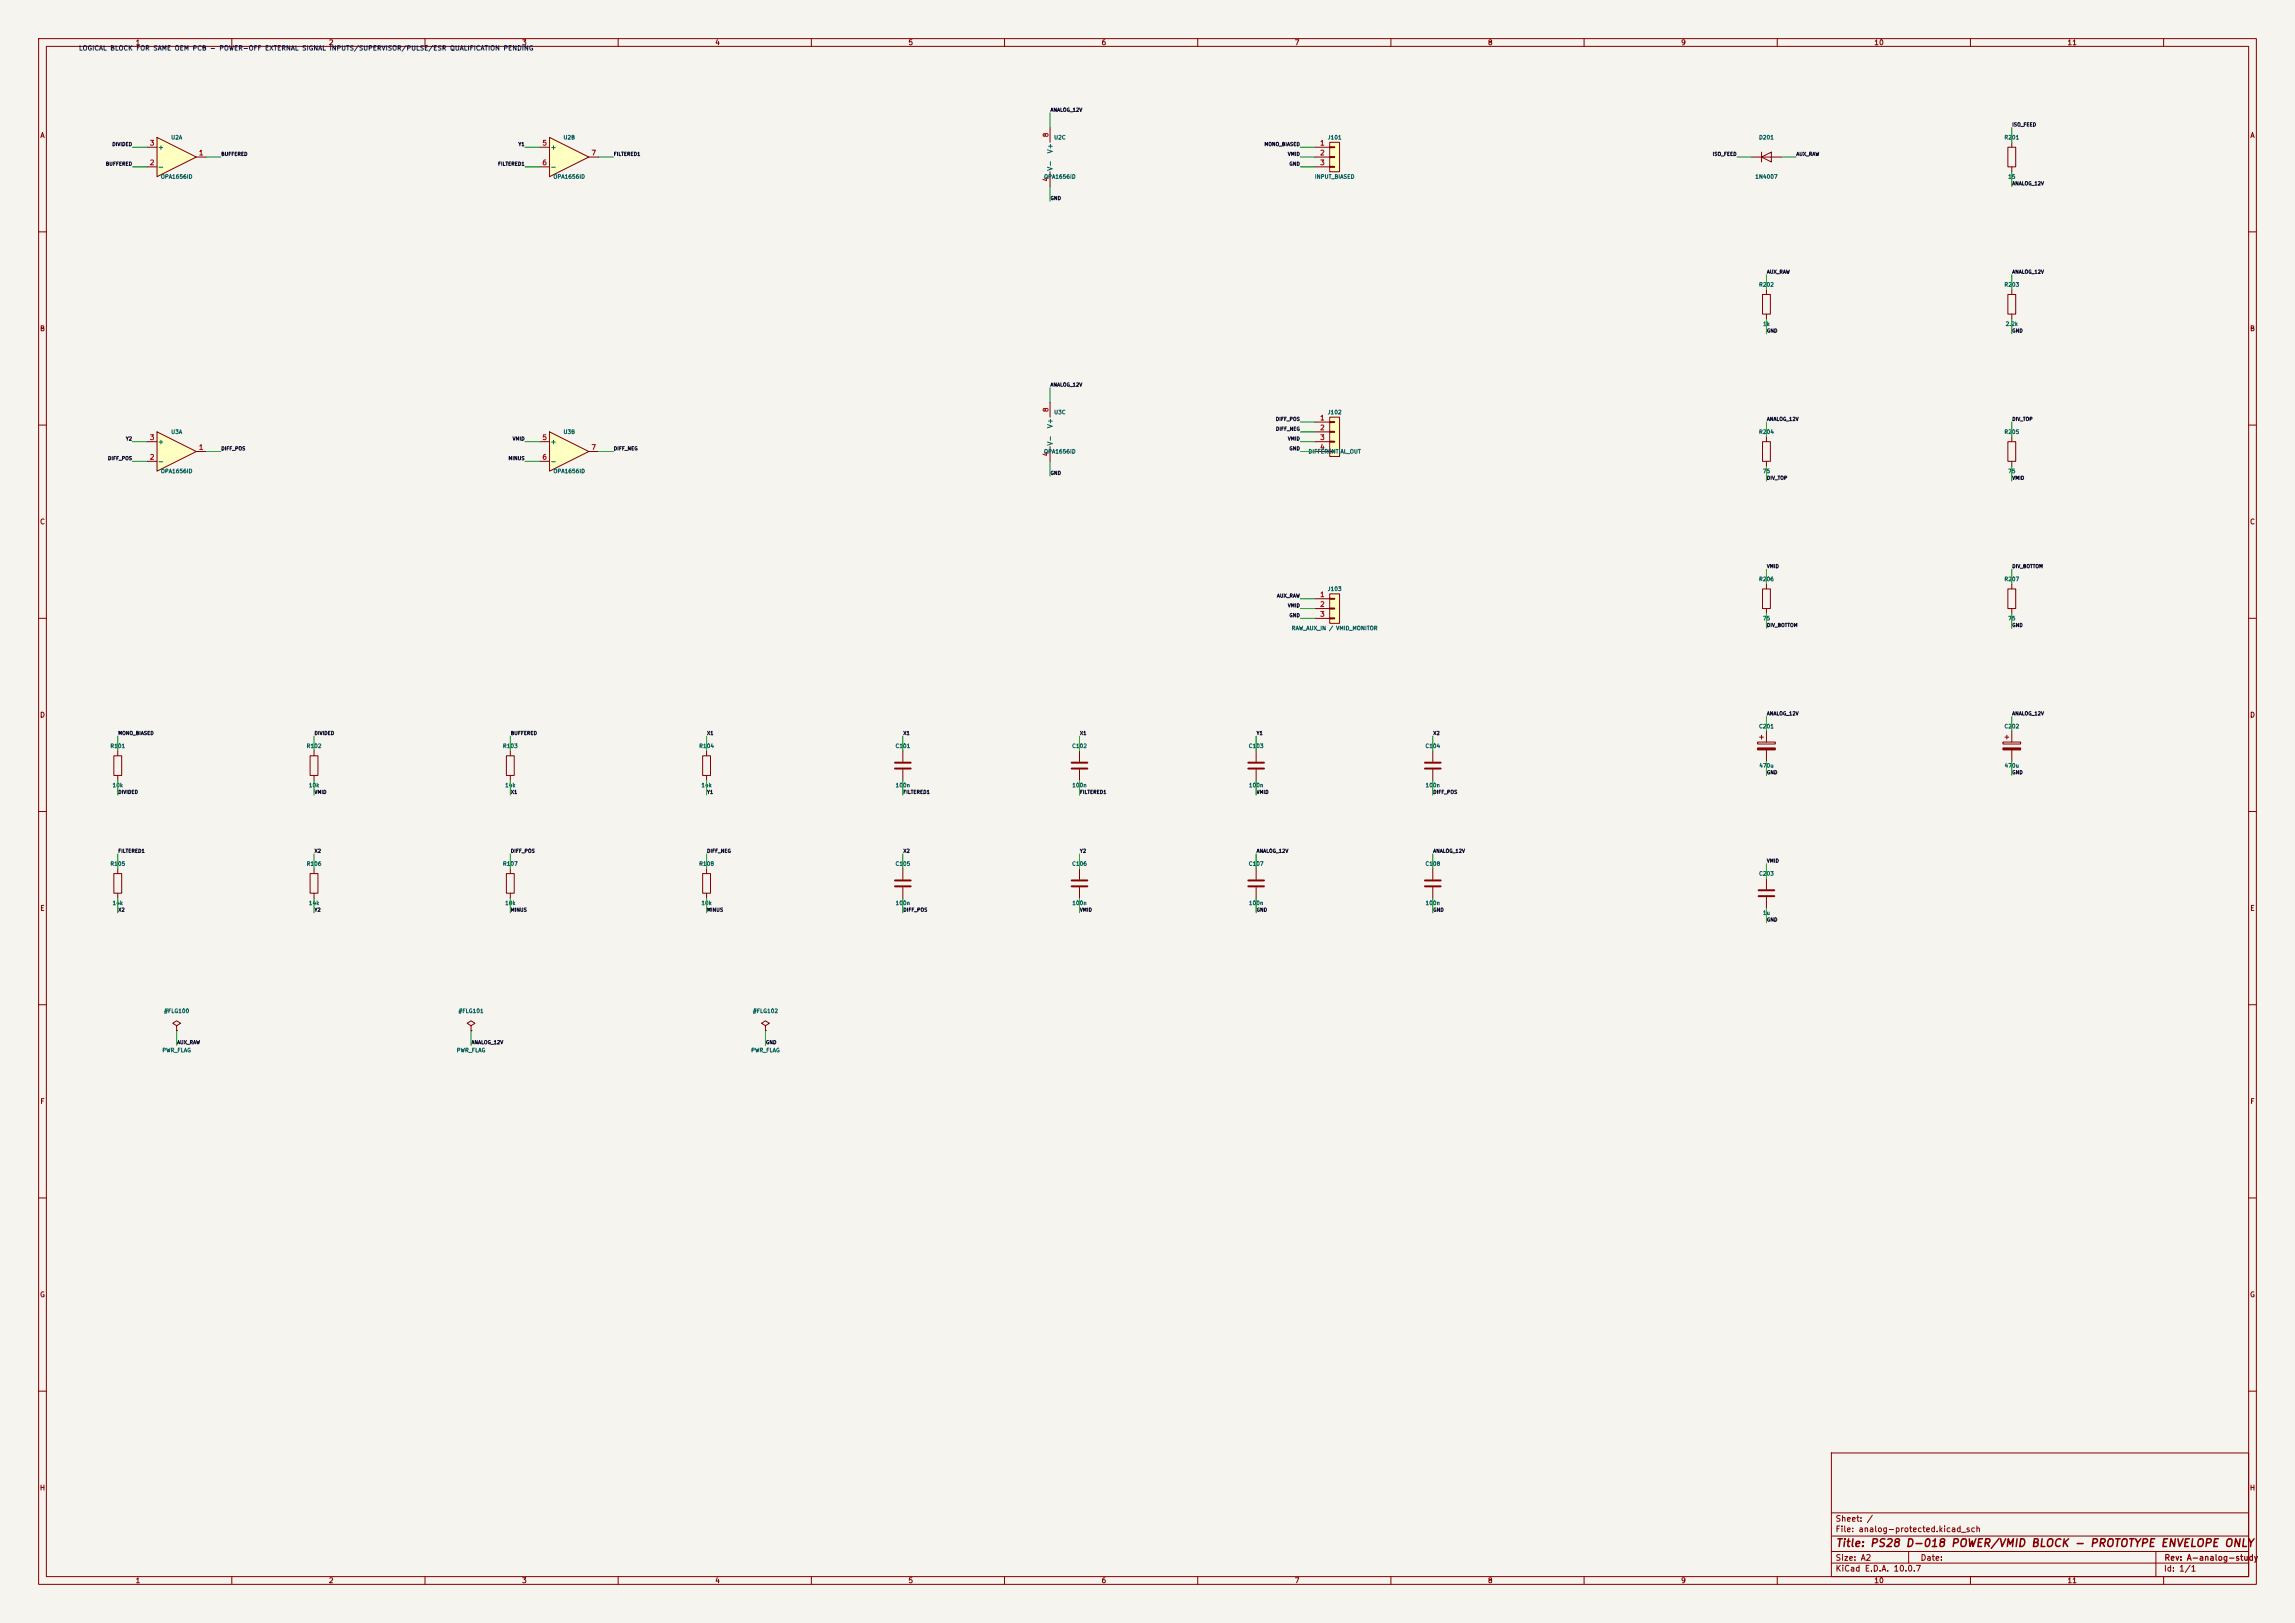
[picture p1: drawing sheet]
<svg xmlns="http://www.w3.org/2000/svg" width="594mm" height="420mm" viewBox="0 0 594 420" stroke-linecap="round" stroke-linejoin="round" font-family="sans-serif">
<defs><g id="words">
<text font-size="2" fill="#840000" x="475" y="400.8">Title: PS28 D-018 POWER/VMID BLOCK - PROTOTYPE ENVELOPE ONLY</text>
<g font-size="1.5" fill="#840000">
<text x="475" y="394.1">Sheet: /</text>
<text x="475" y="396.8">File: analog-protected.kicad_sch</text>
<text x="475" y="407">KiCad E.D.A. 10.0.7</text>
<text x="475" y="404.2">Size: A2</text>
<text x="497" y="404.2">Date:</text>
<text x="560" y="407">Id: 1/1</text>
<text x="560.1" y="404.2">Rev: A-analog-study</text>
</g>
<g font-size="1.3" fill="#840000">
<text x="35" y="12">1</text>
<text x="85" y="12">2</text>
<text x="135" y="12">3</text>
<text x="185" y="12">4</text>
<text x="235" y="12">5</text>
<text x="285" y="12">6</text>
<text x="335" y="12">7</text>
<text x="385" y="12">8</text>
<text x="435" y="12">9</text>
<text x="485" y="12">10</text>
<text x="535" y="12">11</text>
<text x="10.3" y="36">A</text>
<text x="582.3" y="36">A</text>
<text x="10.2" y="86">B</text>
<text x="582.2" y="86">B</text>
<text x="10.2" y="136">C</text>
<text x="582.2" y="136">C</text>
<text x="10.2" y="186">D</text>
<text x="582.2" y="186">D</text>
<text x="10.3" y="236">E</text>
<text x="582.3" y="236">E</text>
<text x="10.3" y="286">F</text>
<text x="582.3" y="286">F</text>
<text x="10.2" y="336">G</text>
<text x="582.2" y="336">G</text>
<text x="10.2" y="386">H</text>
<text x="582.2" y="386">H</text>
<text x="35" y="410">1</text>
<text x="85" y="410">2</text>
<text x="135" y="410">3</text>
<text x="185" y="410">4</text>
<text x="235" y="410">5</text>
<text x="285" y="410">6</text>
<text x="335" y="410">7</text>
<text x="385" y="410">8</text>
<text x="435" y="410">9</text>
<text x="485" y="410">10</text>
<text x="535" y="410">11</text>
</g>
<g font-size="1.3" fill="#a90000">
<text x="271.6" y="35.7" transform="rotate(-90 271.6 35.7)">8</text>
<text x="38.6" y="38">3</text>
<text x="51.3" y="40.5">1</text>
<text x="140.2" y="38">5</text>
<text x="152.9" y="40.5">7</text>
<text x="341.5" y="38">1</text>
<text x="341.5" y="40.5">2</text>
<text x="38.6" y="43">2</text>
<text x="140.2" y="43">6</text>
<text x="271.6" y="47.1" transform="rotate(-90 271.6 47.1)">4</text>
<text x="341.5" y="43">3</text>
<text x="271.6" y="106.8" transform="rotate(-90 271.6 106.8)">8</text>
<text x="341.5" y="109.1">1</text>
<text x="341.5" y="111.6">2</text>
<text x="38.6" y="119.2">2</text>
<text x="38.6" y="114.2">3</text>
<text x="51.3" y="116.7">1</text>
<text x="140.2" y="114.2">5</text>
<text x="140.2" y="119.2">6</text>
<text x="152.9" y="116.7">7</text>
<text x="271.6" y="118.2" transform="rotate(-90 271.6 118.2)">4</text>
<text x="341.5" y="114.2">3</text>
<text x="341.5" y="116.7">4</text>
<text x="341.5" y="154.8">1</text>
<text x="341.5" y="157.3">2</text>
<text x="341.5" y="159.9">3</text>
</g>
<g font-size="1.3" fill="#006464">
<text x="40.7" y="39.1">+</text>
<text x="142.3" y="39.1">+</text>
<text x="272.7" y="39.8" transform="rotate(-90 272.7 39.8)">V+</text>
<text x="40.7" y="44.1">-</text>
<text x="142.3" y="44.1">-</text>
<text x="272.7" y="44.3" transform="rotate(-90 272.7 44.3)">V-</text>
<text x="272.7" y="111" transform="rotate(-90 272.7 111)">V+</text>
<text x="40.7" y="115.3">+</text>
<text x="142.3" y="115.3">+</text>
<text x="272.7" y="115.5" transform="rotate(-90 272.7 115.5)">V-</text>
<text x="40.7" y="120.3">-</text>
<text x="142.3" y="120.3">-</text>
</g>
<text font-size="1.2" fill="#0000c2" x="20.3" y="13.4">LOGICAL BLOCK FOR SAME OEM PCB - POWER-OFF EXTERNAL SIGNAL INPUTS/SUPERVISOR/PULSE/ESR QUALIFICATION PENDING</text>
<g font-size="1" fill="#006464">
<text x="44.2" y="36.3">U2A</text>
<text x="145.7" y="36.3">U2B</text>
<text x="272.7" y="36.3">U2C</text>
<text x="343.5" y="36.3">J101</text>
<text x="455.2" y="36.3">D201</text>
<text x="518.7" y="36.3">R201</text>
<text x="41.5" y="46.5">OPA1656ID</text>
<text x="143.1" y="46.5">OPA1656ID</text>
<text x="270.1" y="46.5">OPA1656ID</text>
<text x="340.2" y="46.5">INPUT_BIASED</text>
<text x="454.2" y="46.5">1N4007</text>
<text x="519.6" y="46.5">15</text>
<text x="455.2" y="74.4">R202</text>
<text x="518.7" y="74.4">R203</text>
<text x="456.2" y="84.6">1k</text>
<text x="519" y="84.6">2.2k</text>
<text x="272.7" y="107.4">U3C</text>
<text x="343.5" y="107.4">J102</text>
<text x="44.2" y="112.5">U3A</text>
<text x="145.7" y="112.5">U3B</text>
<text x="455.2" y="112.5">R204</text>
<text x="518.7" y="112.5">R205</text>
<text x="270.1" y="117.6">OPA1656ID</text>
<text x="338.6" y="117.6">DIFFERENTIAL_OUT</text>
<text x="41.5" y="122.7">OPA1656ID</text>
<text x="143.1" y="122.7">OPA1656ID</text>
<text x="456.1" y="122.7">75</text>
<text x="519.6" y="122.7">75</text>
<text x="343.5" y="153.2">J103</text>
<text x="455.2" y="150.6">R206</text>
<text x="518.7" y="150.6">R207</text>
<text x="456.1" y="160.8">75</text>
<text x="519.6" y="160.8">75</text>
<text x="334.2" y="163.3">RAW_AUX_IN / VMID_MONITOR</text>
<text x="455.2" y="188.7">C201</text>
<text x="518.7" y="188.7">C202</text>
<text x="28.5" y="193.8">R101</text>
<text x="79.3" y="193.8">R102</text>
<text x="130.1" y="193.8">R103</text>
<text x="180.9" y="193.8">R104</text>
<text x="231.7" y="193.8">C101</text>
<text x="277.4" y="193.8">C102</text>
<text x="323.1" y="193.8">C103</text>
<text x="368.8" y="193.8">C104</text>
<text x="29" y="204">10k</text>
<text x="79.8" y="204">10k</text>
<text x="130.6" y="204">14k</text>
<text x="181.4" y="204">14k</text>
<text x="231.7" y="204">100n</text>
<text x="277.4" y="204">100n</text>
<text x="323.1" y="204">100n</text>
<text x="368.9" y="204">100n</text>
<text x="455.2" y="198.9">470u</text>
<text x="518.7" y="198.9">470u</text>
<text x="28.5" y="224.3">R105</text>
<text x="79.3" y="224.3">R106</text>
<text x="130.1" y="224.3">R107</text>
<text x="180.9" y="224.3">R108</text>
<text x="231.7" y="224.3">C105</text>
<text x="277.4" y="224.3">C106</text>
<text x="323.1" y="224.3">C107</text>
<text x="368.8" y="224.3">C108</text>
<text x="455.2" y="226.8">C203</text>
<text x="29" y="234.4">14k</text>
<text x="79.8" y="234.4">14k</text>
<text x="130.6" y="234.4">10k</text>
<text x="181.4" y="234.4">10k</text>
<text x="231.7" y="234.4">100n</text>
<text x="277.4" y="234.4">100n</text>
<text x="323.1" y="234.4">100n</text>
<text x="368.9" y="234.4">100n</text>
<text x="456.2" y="237">1u</text>
<text x="42.4" y="262.4">#FLG100</text>
<text x="118.6" y="262.4">#FLG101</text>
<text x="194.8" y="262.4">#FLG102</text>
<text x="41.9" y="272.5">PWR_FLAG</text>
<text x="118.1" y="272.5">PWR_FLAG</text>
<text x="194.3" y="272.5">PWR_FLAG</text>
</g>
<g font-size=".9" fill="#0f0f0f">
<text x="271.8" y="29.1">ANALOG_12V</text>
<text x="520.7" y="32.9">ISO_FEED</text>
<text x="29" y="38">DIVIDED</text>
<text x="57.2" y="40.5">BUFFERED</text>
<text x="134.1" y="38">Y1</text>
<text x="158.8" y="40.5">FILTERED1</text>
<text x="327.1" y="38">MONO_BIASED</text>
<text x="333.2" y="40.5">VMID</text>
<text x="443.2" y="40.5">ISO_FEED</text>
<text x="464.8" y="40.5">AUX_RAW</text>
<text x="27.3" y="43.1">BUFFERED</text>
<text x="128.8" y="43.1">FILTERED1</text>
<text x="333.6" y="43.1">GND</text>
<text x="271.8" y="52">GND</text>
<text x="520.7" y="48.2">ANALOG_12V</text>
<text x="457.2" y="71">AUX_RAW</text>
<text x="520.7" y="71">ANALOG_12V</text>
<text x="457.2" y="86.3">GND</text>
<text x="520.7" y="86.3">GND</text>
<text x="271.8" y="100.2">ANALOG_12V</text>
<text x="330.1" y="109.1">DIFF_POS</text>
<text x="330.1" y="111.7">DIFF_NEG</text>
<text x="457.2" y="109.1">ANALOG_12V</text>
<text x="520.7" y="109.1">DIV_TOP</text>
<text x="27.8" y="119.3">DIFF_POS</text>
<text x="32.5" y="114.2">Y2</text>
<text x="57.2" y="116.7">DIFF_POS</text>
<text x="131.5" y="119.3">MINUS</text>
<text x="132.6" y="114.2">VMID</text>
<text x="158.8" y="116.7">DIFF_NEG</text>
<text x="333.2" y="114.2">VMID</text>
<text x="333.6" y="116.7">GND</text>
<text x="271.8" y="123.1">GND</text>
<text x="457.2" y="124.4">DIV_TOP</text>
<text x="520.7" y="124.4">VMID</text>
<text x="457.2" y="147.2">VMID</text>
<text x="520.7" y="147.2">DIV_BOTTOM</text>
<text x="330.4" y="154.8">AUX_RAW</text>
<text x="333.2" y="157.4">VMID</text>
<text x="333.6" y="159.9">GND</text>
<text x="457.2" y="162.5">DIV_BOTTOM</text>
<text x="520.7" y="162.5">GND</text>
<text x="457.2" y="185.3">ANALOG_12V</text>
<text x="520.7" y="185.3">ANALOG_12V</text>
<text x="30.5" y="190.4">MONO_BIASED</text>
<text x="81.3" y="190.4">DIVIDED</text>
<text x="132.1" y="190.4">BUFFERED</text>
<text x="182.9" y="190.4">X1</text>
<text x="233.7" y="190.4">X1</text>
<text x="279.4" y="190.4">X1</text>
<text x="325.1" y="190.4">Y1</text>
<text x="370.9" y="190.4">X2</text>
<text x="457.2" y="200.6">GND</text>
<text x="520.7" y="200.6">GND</text>
<text x="30.5" y="205.6">DIVIDED</text>
<text x="81.3" y="205.6">VMID</text>
<text x="132.1" y="205.6">X1</text>
<text x="182.9" y="205.6">Y1</text>
<text x="233.7" y="205.6">FILTERED1</text>
<text x="279.4" y="205.6">FILTERED1</text>
<text x="325.1" y="205.6">VMID</text>
<text x="370.9" y="205.6">DIFF_POS</text>
<text x="30.5" y="220.9">FILTERED1</text>
<text x="81.3" y="220.9">X2</text>
<text x="132.1" y="220.9">DIFF_POS</text>
<text x="182.9" y="220.9">DIFF_NEG</text>
<text x="233.7" y="220.9">X2</text>
<text x="279.4" y="220.9">Y2</text>
<text x="325.1" y="220.9">ANALOG_12V</text>
<text x="370.9" y="220.9">ANALOG_12V</text>
<text x="457.2" y="223.4">VMID</text>
<text x="30.5" y="236.1">X2</text>
<text x="81.3" y="236.1">Y2</text>
<text x="132.1" y="236.1">MINUS</text>
<text x="182.9" y="236.1">MINUS</text>
<text x="233.7" y="236.1">DIFF_POS</text>
<text x="279.4" y="236.1">VMID</text>
<text x="325.1" y="236.1">GND</text>
<text x="370.9" y="236.1">GND</text>
<text x="457.2" y="238.7">GND</text>
<text x="45.7" y="270.4">AUX_RAW</text>
<text x="121.9" y="270.4">ANALOG_12V</text>
<text x="198.1" y="270.4">GND</text>
</g>
</g></defs>
<path d="M0 0h594v420h-594z" fill="#f5f4ef" stroke="#f5f4ef" stroke-width=".26"/>
<g fill="none" stroke="#840000" stroke-width=".26">
<path d="M10 10h574v400h-574zM12 12h570v396h-570zM60 10v2M110 10v2M160 10v2M210 10v2M260 10v2M310 10v2M360 10v2M410 10v2M460 10v2M510 10v2"/>
<path d="M560 10v2M10 60h2M582 60h2M10 110h2M582 110h2M10 160h2M582 160h2M518.4 192h4.6v.5h-4.6zM518.9 190.8h1M519.4 190.2v1.1M520.7 189.2v2.8M520.7 194.1v2.8"/>
<path d="M10 210h2M582 210h2M10 260h2M582 260h2M10 310h2M582 310h2M10 360h2M474 376h108v32h-108zM582 360h2M474 397.5h108M474 391.5h108M60 408v2"/>
<path d="M110 408v2M160 408v2M210 408v2M260 408v2M310 408v2M360 408v2M410 408v2M460 408v2M474 404.5h108M474 401.5h108M494 401.5v3M510 408v2"/>
<path d="M558 401.5v6.5M560 408v2"/>
</g>
<path d="M518.4 193.5h4.6v.6h-4.6z" fill="#840000" stroke="#840000" stroke-width=".26"/>
<path d="M344.2 108h2.5v10.1h-2.5z" fill="#ffffc2"/>
<path d="M340.4 109.2h3.8M340.4 111.8h3.8M340.4 114.3h3.8M340.4 116.8h3.8M344.2 108h2.5v10.1h-2.5zM344.2 109.1h1.2v.2h-1.2zM344.2 111.6h1.2v.3h-1.2zM344.2 114.2h1.2v.2h-1.2zM344.2 116.7h1.2v.3h-1.2z" fill="none" stroke="#840000" stroke-width=".26"/>
<path d="M40.6 35.6l10.2 5-10.2 5.1z" fill="#ffffc2"/>
<path d="M38.1 38.1h2.5M40.6 35.6l10.2 5-10.2 5.1zM38.1 43.2h2.5M50.8 40.6h2.5" fill="none" stroke="#840000" stroke-width=".26"/>
<path d="M344.2 153.7h2.5v7.6h-2.5z" fill="#ffffc2"/>
<path d="M340.4 154.9h3.8M340.4 157.5h3.8M344.2 153.7h2.5v7.6h-2.5zM344.2 154.8h1.2v.3h-1.2zM344.2 157.4h1.2v.2h-1.2zM344.2 159.9h1.2v.2h-1.2zM340.4 160h3.8" fill="none" stroke="#840000" stroke-width=".26"/>
<path d="M40.6 111.8l10.2 5-10.2 5.1z" fill="#ffffc2"/>
<g fill="none" stroke="#840000" stroke-width=".26">
<path d="M271.8 33v3.8M455.9 39.4v2.5M519.7 38.1h2v5.1h-2zM520.7 36.8v1.3M271.8 44.5v3.8M453.4 40.6h7.6M455.9 40.6l2.6-1.2v2.5zM520.7 43.2v1.3M456.2 76.2h2v5.1h-2zM457.2 74.9v1.3M519.7 76.2h2v5.1h-2zM520.7 74.9v1.3"/>
<path d="M457.2 81.3v1.3M520.7 81.3v1.3M38.1 119.4h2.5M38.1 114.3h2.5M40.6 111.8l10.2 5-10.2 5.1zM50.8 116.8h2.5M271.8 104.1v3.9M271.8 115.6v3.8M456.2 114.3h2v5.1h-2zM457.2 113v1.3M457.2 119.4v1.3M519.7 114.3h2v5.1h-2z"/>
<path d="M520.7 113v1.3M520.7 119.4v1.3M519.7 152.4h2v5.1h-2zM520.7 151.1v1.3M520.7 157.5v1.3M29.5 195.6h2v5.1h-2zM30.5 194.3v1.3M80.3 195.6h2v5.1h-2zM81.3 194.3v1.3M131.1 195.6h2v5.1h-2zM132.1 194.3v1.3M181.9 195.6h2v5.1h-2z"/>
<path d="M182.9 194.3v1.3M233.7 194.3v2.8M233.7 199.1v2.8M279.4 194.3v2.8M279.4 199.1v2.8M325.1 194.3v2.8M325.1 199.1v2.8M370.8 194.3v2.8M370.8 199.1v2.8M30.5 200.7v1.2M81.3 200.7v1.2M132.1 200.7v1.2"/>
<path d="M182.9 200.7v1.2M29.5 226.1h2v5h-2zM30.5 224.8v1.3M30.5 231.1v1.3M80.3 226.1h2v5h-2zM81.3 224.8v1.3M81.3 231.1v1.3M131.1 226.1h2v5h-2zM132.1 224.8v1.3M132.1 231.1v1.3M181.9 226.1h2v5h-2zM182.9 224.8v1.3"/>
<path d="M182.9 231.1v1.3M233.7 224.8v2.8M233.7 229.6v2.8M279.4 224.8v2.8M279.4 229.6v2.8M325.1 224.8v2.8M325.1 229.6v2.8M370.8 224.8v2.8M370.8 229.6v2.8M457.2 227.3v2.8M457.2 232.2v2.8M45.7 265.4l1-.6-1-.6-1 .6 1 .6v1.3"/>
<path d="M45.7 266.7h.1M121.9 265.4l1-.6-1-.6-1 .6 1 .6v1.3M121.9 266.7h.1M198.1 265.4l1-.6-1-.6-1 .6 1 .6v1.3M198.1 266.7h.1"/>
</g>
<g fill="none" stroke="#840000" stroke-width=".51">
<path d="M231.6 197.4h4.1M231.6 198.9h4.1M277.4 197.4h4M277.4 198.9h4M323.1 197.4h4.1M323.1 198.9h4.1M368.8 197.4h4.1M368.8 198.9h4.1M231.6 227.8h4.1M231.6 229.4h4.1M277.4 227.8h4M277.4 229.4h4"/>
<path d="M323.1 227.8h4.1M323.1 229.4h4.1M368.8 227.8h4.1M368.8 229.4h4.1M455.2 230.4h4M455.2 231.9h4"/>
</g>
<path d="M142.2 35.6l10.2 5-10.2 5.1z" fill="#ffffc2"/>
<path d="M139.7 38.1h2.5M142.2 35.6l10.2 5-10.2 5.1zM139.7 43.2h2.5M152.4 40.6h2.5" fill="none" stroke="#840000" stroke-width=".26"/>
<path d="M344.2 36.8h2.5v7.7h-2.5z" fill="#ffffc2"/>
<path d="M340.4 38.1h3.8M344.2 36.8h2.5v7.7h-2.5zM344.2 38h1.2v.2h-1.2zM340.4 40.6h3.8M340.4 43.2h3.8M344.2 40.5h1.2v.3h-1.2zM344.2 43.1h1.2v.2h-1.2z" fill="none" stroke="#840000" stroke-width=".26"/>
<path d="M142.2 111.8l10.2 5-10.2 5.1z" fill="#ffffc2"/>
<path d="M139.7 114.3h2.5M139.7 119.4h2.5M142.2 111.8l10.2 5-10.2 5.1zM152.4 116.8h2.5M456.2 152.4h2v5.1h-2zM457.2 151.1v1.3M457.2 157.5v1.3M454.9 192h4.6v.5h-4.6zM455.4 190.8h1M455.9 190.2v1.1M457.2 189.2v2.8M457.2 194.1v2.8" fill="none" stroke="#840000" stroke-width=".26"/>
<path d="M454.9 193.5h4.6v.6h-4.6z" fill="#840000" stroke="#840000" stroke-width=".26"/>
<g fill="none" stroke="#009600" stroke-width=".26">
<path d="M34.3 38.1h3.8M135.9 38.1h3.8M271.8 29.2v3.8M336.5 38.1h3.9M520.7 33v3.8M34.3 43.2h3.8M53.3 40.6h3.8M135.9 43.2h3.8M154.9 40.6h3.8M271.8 48.3v3.8M336.5 40.6h3.9M336.5 43.2h3.9"/>
<path d="M449.6 40.6h3.8M461 40.6h3.8M520.7 44.5v3.8M457.2 71.1v3.8M520.7 71.1v3.8M457.2 82.6v3.8M520.7 82.6v3.8M34.3 119.4h3.8M34.3 114.3h3.8M53.3 116.8h3.8M135.9 119.4h3.8M135.9 114.3h3.8"/>
<path d="M154.9 116.8h3.8M271.8 100.3v3.8M271.8 119.4v3.8M336.5 109.2h3.9M336.5 114.3h3.9M336.5 116.8h3.9M336.5 111.8h3.9M457.2 109.2v3.8M520.7 109.2v3.8M457.2 120.7v3.8M520.7 120.7v3.8M336.5 157.5h3.9"/>
<path d="M336.5 154.9h3.9M457.2 147.3v3.8M457.2 158.8v3.8M520.7 147.3v3.8M520.7 158.8v3.8M336.5 160h3.9M30.5 190.5v3.8M81.3 190.5v3.8M132.1 190.5v3.8M182.9 190.5v3.8M233.7 190.5v3.8M279.4 190.5v3.8"/>
<path d="M325.1 190.5v3.8M370.8 190.5v3.8M457.2 185.4v3.8M457.2 196.9v3.8M520.7 185.4v3.8M520.7 196.9v3.8M30.5 201.9v3.8M81.3 201.9v3.8M132.1 201.9v3.8M182.9 201.9v3.8M233.7 201.9v3.8M279.4 201.9v3.8"/>
<path d="M325.1 201.9v3.8M370.8 201.9v3.8M30.5 221v3.8M30.5 232.4v3.8M81.3 221v3.8M81.3 232.4v3.8M132.1 221v3.8M132.1 232.4v3.8M182.9 221v3.8M182.9 232.4v3.8M233.7 221v3.8M233.7 232.4v3.8"/>
<path d="M279.4 221v3.8M279.4 232.4v3.8M325.1 221v3.8M325.1 232.4v3.8M370.8 221v3.8M370.8 232.4v3.8M457.2 223.5v3.8M457.2 235v3.8M45.7 266.7v3.8M121.9 266.7v3.8M198.1 266.7v3.8"/>
</g>
<use href="#words"/>
</svg>
